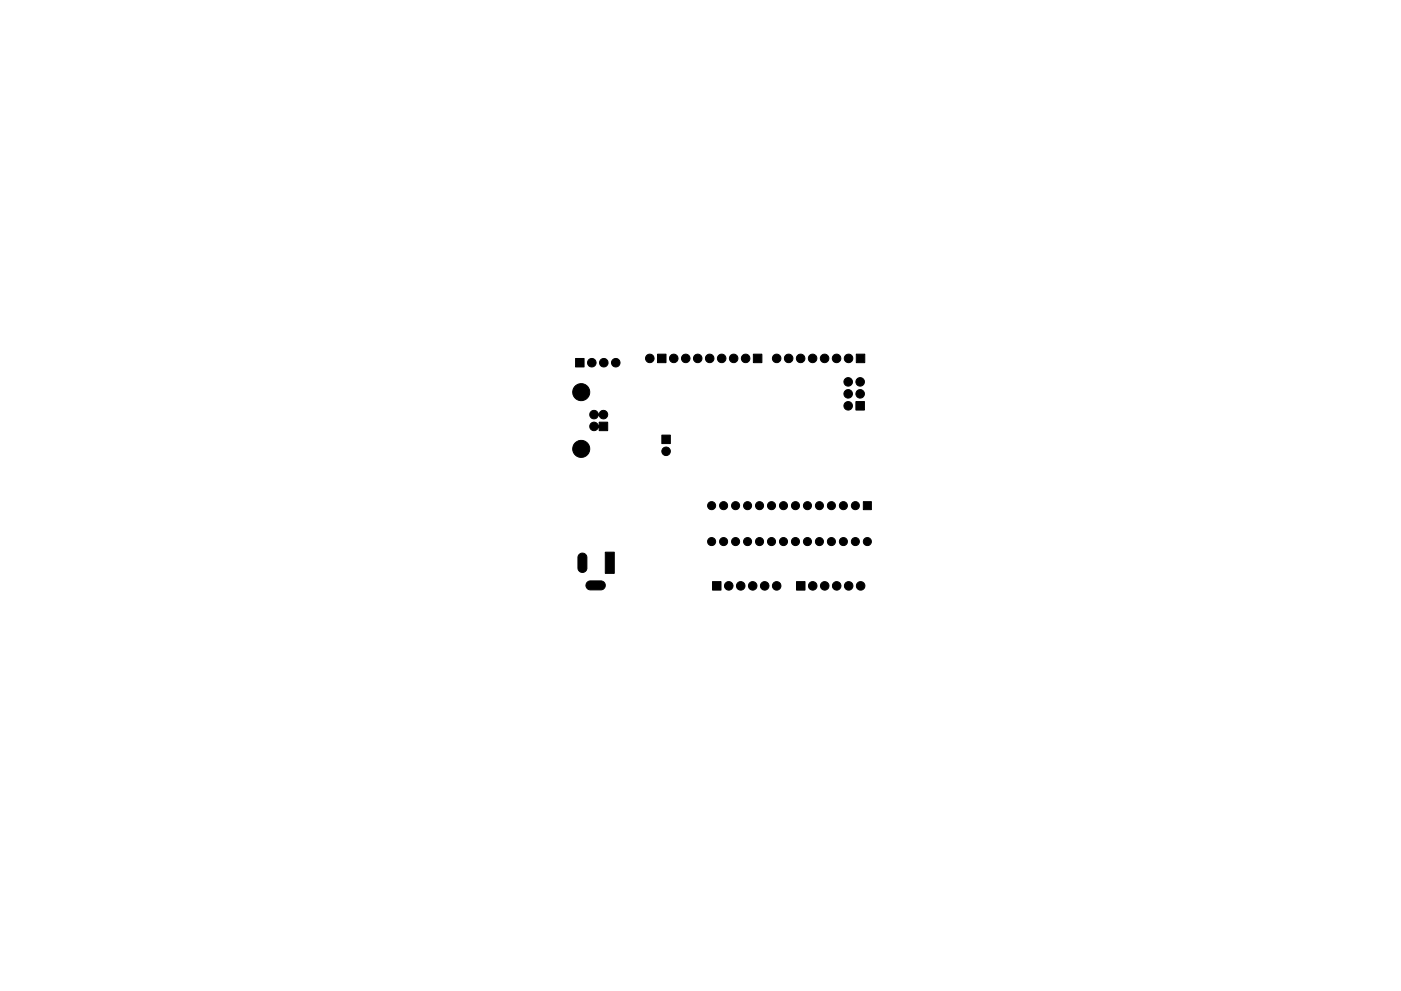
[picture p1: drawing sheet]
<svg xmlns="http://www.w3.org/2000/svg" width="297mm" height="210mm" viewBox="0 0 297 210" stroke-linecap="round" stroke-linejoin="round" font-family="sans-serif">
<g fill="#000" stroke="#000" stroke-width=".21">
<path d="M122 76.1h1.8v1.8h-1.8zM139.4 75.1h1.8v1.8h-1.8zM159.7 75.1h1.8v1.8h-1.8zM181.5 75.1h1.8v1.8h-1.8zM125.2 89.9a1.06 1.06 0 0 1 1.7 .4l.1-.7h1.8v1.8h-1.8l-.1-.7a.94 .94 0 0 1-1.3 .6 .94 .94 0 0 1-.4-1.4zM125.4 87.3a1.12 1.12 0 0 1 1.6 .6 .9 .9 0 0 1 1.1-.9 .9 .9 0 0 1 .6 1.3 .9 .9 0 0 1-1.3 .4l-.5-.6a.93 .93 0 0 1-1.3 .7 .93 .93 0 0 1-.2-1.5zM140.3 92.3h1.8v1.8h-1.8zM181.5 85.2h1.8v1.8h-1.8zM122.8 117.6a.95 .95 0 0 1 1-.2 .95 .95 0 0 1 .6 .9v2.2a.95 .95 0 0 1-.9 1 .95 .95 0 0 1-1-1v-2.2zM183 106.4h1.7v1.7h-1.7zM124.5 123.5l.6-.3h2.3a.95 .95 0 0 1 .9 1 .95 .95 0 0 1-.9 1h-2.3a.95 .95 0 0 1-.8-.7 .95 .95 0 0 1 .2-1zM128.3 117.1h1.9v4.6h-1.9z"/>
<path d="M151.1 123.4h1.8v1.8h-1.8zM168.9 123.4h1.8v1.8h-1.8z"/>
<circle cx="125.5" cy="77" r=".9"/>
<circle cx="128" cy="77" r=".9"/>
<circle cx="130.6" cy="77" r=".9"/>
<circle cx="137.8" cy="76" r=".9"/>
<circle cx="142.8" cy="76" r=".9"/>
<circle cx="145.4" cy="76" r=".9"/>
<circle cx="147.9" cy="76" r=".9"/>
<circle cx="150.5" cy="76" r=".9"/>
<circle cx="153" cy="76" r=".9"/>
<circle cx="155.5" cy="76" r=".9"/>
<circle cx="158.1" cy="76" r=".9"/>
<circle cx="164.7" cy="76" r=".9"/>
<circle cx="167.2" cy="76" r=".9"/>
<circle cx="169.7" cy="76" r=".9"/>
<circle cx="172.3" cy="76" r=".9"/>
<circle cx="174.8" cy="76" r=".9"/>
<circle cx="177.4" cy="76" r=".9"/>
<circle cx="179.9" cy="76" r=".9"/>
<circle cx="123.2" cy="95.2" r="1.81"/>
<circle cx="123.2" cy="83.2" r="1.81"/>
<circle cx="141.2" cy="95.8" r=".9"/>
<circle cx="179.8" cy="86.1" r=".9"/>
<circle cx="179.8" cy="83.6" r=".9"/>
<circle cx="179.8" cy="81" r=".9"/>
<circle cx="182.4" cy="83.6" r=".9"/>
<circle cx="182.4" cy="81" r=".9"/>
<circle cx="150.9" cy="107.3" r=".86"/>
<circle cx="150.9" cy="114.9" r=".86"/>
<circle cx="153.4" cy="114.9" r=".86"/>
<circle cx="153.4" cy="107.3" r=".86"/>
<circle cx="156" cy="114.9" r=".86"/>
<circle cx="156" cy="107.3" r=".86"/>
<circle cx="158.5" cy="114.9" r=".86"/>
<circle cx="158.5" cy="107.3" r=".86"/>
<circle cx="161" cy="114.9" r=".86"/>
<circle cx="161" cy="107.3" r=".86"/>
<circle cx="163.6" cy="107.3" r=".86"/>
<circle cx="163.6" cy="114.9" r=".86"/>
<circle cx="166.1" cy="107.3" r=".86"/>
<circle cx="166.1" cy="114.9" r=".86"/>
<circle cx="168.7" cy="107.3" r=".86"/>
<circle cx="168.7" cy="114.9" r=".86"/>
<circle cx="171.2" cy="107.3" r=".86"/>
<circle cx="171.2" cy="114.9" r=".86"/>
<circle cx="173.7" cy="107.3" r=".86"/>
<circle cx="173.7" cy="114.9" r=".86"/>
<circle cx="176.3" cy="107.3" r=".86"/>
<circle cx="176.3" cy="114.9" r=".86"/>
<circle cx="178.8" cy="114.9" r=".86"/>
<circle cx="178.8" cy="107.3" r=".86"/>
<circle cx="181.4" cy="114.9" r=".86"/>
<circle cx="181.4" cy="107.3" r=".86"/>
<circle cx="183.9" cy="114.9" r=".86"/>
<circle cx="154.5" cy="124.3" r=".9"/>
<circle cx="157" cy="124.3" r=".9"/>
<circle cx="159.6" cy="124.3" r=".9"/>
<circle cx="162.1" cy="124.3" r=".9"/>
<circle cx="164.7" cy="124.3" r=".9"/>
<circle cx="172.3" cy="124.3" r=".9"/>
<circle cx="174.9" cy="124.3" r=".9"/>
<circle cx="177.4" cy="124.3" r=".9"/>
<circle cx="179.9" cy="124.3" r=".9"/>
<circle cx="182.5" cy="124.3" r=".9"/>
</g>
</svg>
